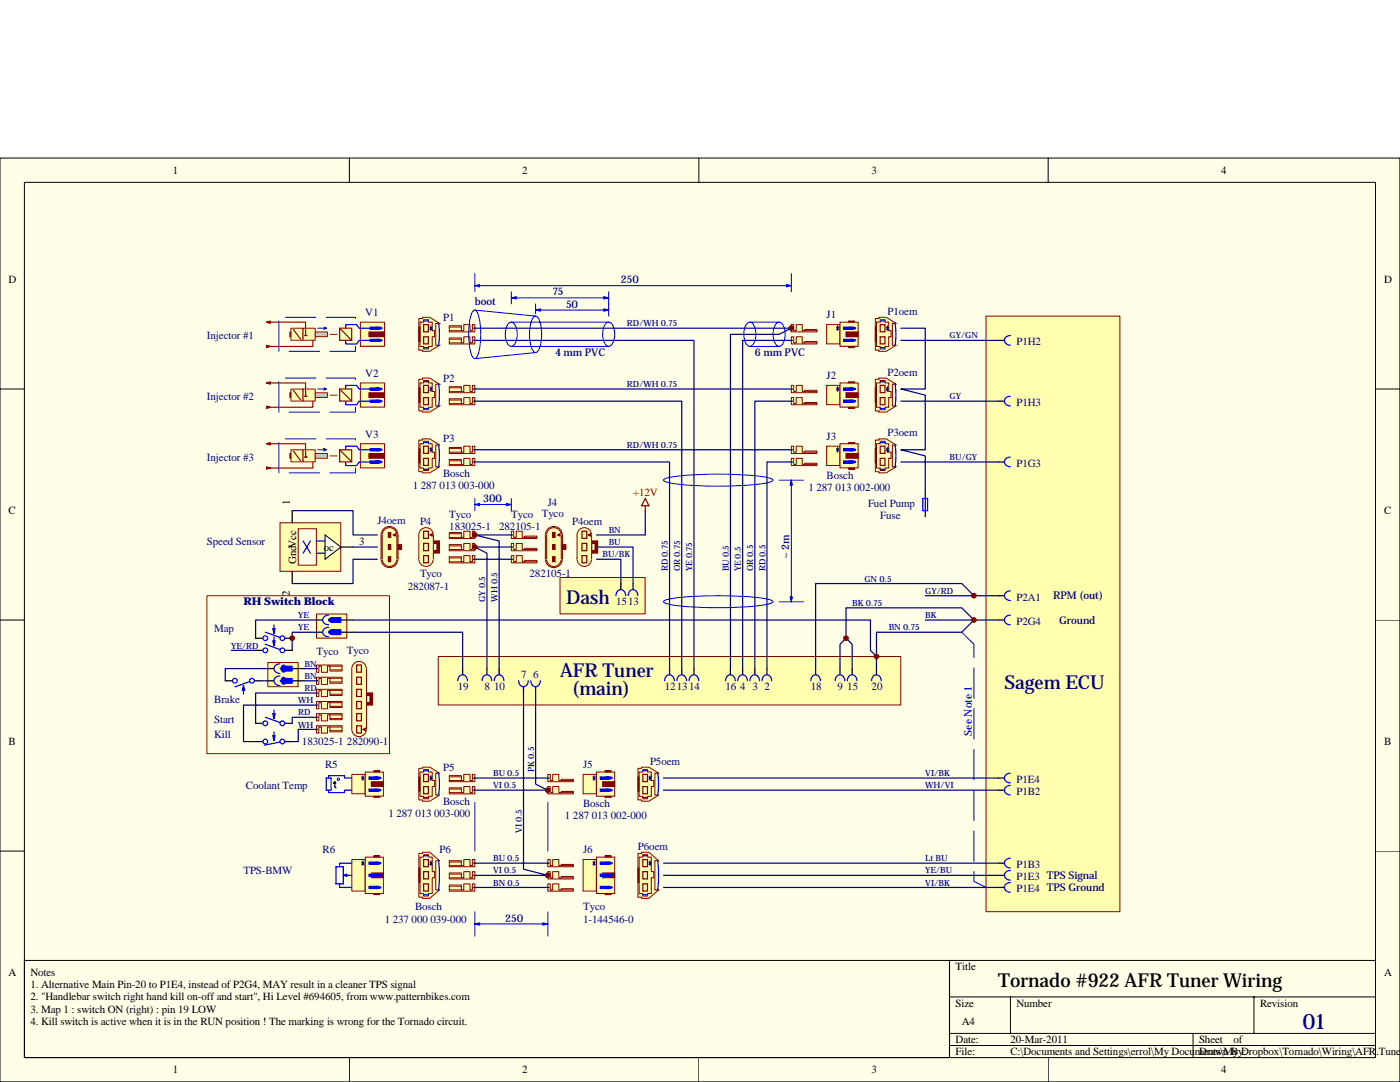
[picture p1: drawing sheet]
<svg xmlns="http://www.w3.org/2000/svg" width="279mm" height="216mm" viewBox="0 0 279 216" stroke-linecap="round" stroke-linejoin="round" font-family="sans-serif">
<defs><g id="words">
<text font-size="4.3" fill="#000080" x="260" y="205.3">01</text>
<g font-size="3.8" fill="#000080">
<text x="113" y="120.4">Dash</text>
<text x="111.8" y="135">AFR Tuner</text>
<text x="200.4" y="137.4">Sagem ECU</text>
<text x="114.2" y="138.6">(main)</text>
</g>
<text font-size="3.8" x="199.2" y="196.8">Tornado #922 AFR Tuner Wiring</text>
<g font-size="2.2">
<text x="34.5" y="34.7">1</text>
<text x="104.2" y="34.7">2</text>
<text x="173.9" y="34.7">3</text>
<text x="243.7" y="34.7">4</text>
<text x="1.7" y="56.5">D</text>
<text x="276.2" y="56.5">D</text>
<text x="57.9" y="100.7" transform="rotate(-90 57.9 100.7)">1</text>
<text x="1.7" y="102.6">C</text>
<text x="276.2" y="102.6">C</text>
<text x="59.1" y="112.6" transform="rotate(-90 59.1 112.6)">GndVcc</text>
<text x="64.6" y="109.9">oc</text>
<text x="71.7" y="108.7">3</text>
<text x="57.9" y="118.9" transform="rotate(-90 57.9 118.9)">2</text>
<text x="1.7" y="148.7">B</text>
<text x="276.2" y="148.7">B</text>
<text x="1.7" y="194.8">A</text>
<text x="6.1" y="197.2">1. Alternative Main Pin-20 to P1E4, instead of P2G4, MAY result in a cleaner TPS signal</text>
<text x="6.1" y="194.8">Notes</text>
<text x="190.7" y="193.6">Title</text>
<text x="276.2" y="194.8">A</text>
<text x="6.1" y="199.6">2. &quot;Handlebar switch right hand kill on-off and start&quot;, Hi Level #694605, from www.patternbikes.com</text>
<text x="6.1" y="202.1">3. Map 1 : switch ON (right) : pin 19 LOW</text>
<text x="190.7" y="200.9">Size</text>
<text x="202.9" y="200.9">Number</text>
<text x="251.5" y="200.9">Revision</text>
<text x="6.1" y="204.5">4. Kill switch is active when it is in the RUN position ! The marking is wrong for the Tornado circuit.</text>
<text x="190.7" y="208.1">Date:</text>
<text x="191.9" y="204.5">A4</text>
<text x="201.7" y="208.1">20-Mar-2011</text>
<text x="239.3" y="208.1">Sheet</text>
<text x="246.2" y="208.1">of</text>
<text x="34.5" y="214.2">1</text>
<text x="104.2" y="214.2">2</text>
<text x="173.9" y="214.2">3</text>
<text x="190.7" y="210.5">File:</text>
<text x="201.7" y="210.5">C:\Documents and Settings\errol\My Documents\My Dropbox\Tornado\Wiring\AFR.Tune</text>
<text x="239.3" y="210.5">Drawn By:</text>
<text x="243.7" y="214.2">4</text>
</g>
<g font-size="2.2" fill="#000080">
<text x="72.9" y="63.1">V1</text>
<text x="88.4" y="64">P1</text>
<text x="165" y="63.5">J1</text>
<text x="177.1" y="62.8">P1oem</text>
<text x="41.3" y="67.7">Injector #1</text>
<text x="202.9" y="68.9">P1H2</text>
<text x="72.9" y="75.2">V2</text>
<text x="88.4" y="76.2">P2</text>
<text x="165" y="75.7">J2</text>
<text x="177.1" y="75">P2oem</text>
<text x="41.3" y="79.8">Injector #2</text>
<text x="202.9" y="81">P1H3</text>
<text x="72.9" y="87.3">V3</text>
<text x="88.4" y="88.3">P3</text>
<text x="165" y="87.8">J3</text>
<text x="177.1" y="87.1">P3oem</text>
<text x="41.3" y="91.9">Injector #3</text>
<text x="88.4" y="95.1">Bosch</text>
<text x="165" y="95.6">Bosch</text>
<text x="202.9" y="93.1">P1G3</text>
<text x="82.4" y="97.5">1 287 013 003-000</text>
<text x="109.3" y="100.9">J4</text>
<text x="161.3" y="98">1 287 013 002-000</text>
<text x="173.2" y="101.1">Fuel Pump</text>
<text x="75.3" y="104.5">J4oem</text>
<text x="83.8" y="104.8">P4</text>
<text x="89.7" y="103.3">Tyco</text>
<text x="89.7" y="105.7">183025-1</text>
<text x="99.6" y="105.7">282105-1</text>
<text x="102" y="103.3">Tyco</text>
<text x="108.1" y="103.1">Tyco</text>
<text x="114.2" y="104.8">P4oem</text>
<text x="175.7" y="103.6">Fuse</text>
<text x="41.3" y="108.7">Speed Sensor</text>
<text x="81.4" y="117.6">282087-1</text>
<text x="83.8" y="115.2">Tyco</text>
<text x="105.7" y="115.2">282105-1</text>
<text x="202.9" y="119.8">P2A1</text>
<text x="122.9" y="120.8">1513</text>
<text x="202.9" y="124.7">P2G4</text>
<text x="42.8" y="126.1">Map</text>
<text x="63.2" y="130.7">Tyco</text>
<text x="69.2" y="130.5">Tyco</text>
<text x="91.4" y="137.8">19</text>
<text x="96.7" y="137.8">8</text>
<text x="98.6" y="137.8">10</text>
<text x="104" y="135.3">7</text>
<text x="106.4" y="135.3">6</text>
<text x="132.7" y="137.8">121314</text>
<text x="144.8" y="137.8">16</text>
<text x="147.7" y="137.8">4</text>
<text x="150.2" y="137.8">3</text>
<text x="152.6" y="137.8">2</text>
<text x="161.8" y="137.8">18</text>
<text x="167.2" y="137.8">9</text>
<text x="169.1" y="137.8">15</text>
<text x="173.9" y="137.8">20</text>
<text x="42.8" y="140.2">Brake</text>
<text x="42.8" y="147.2">Kill</text>
<text x="42.8" y="144.3">Start</text>
<text x="60.3" y="148.7">183025-1</text>
<text x="69.2" y="148.7">282090-1</text>
<text x="64.9" y="153.3">R5</text>
<text x="88.4" y="153.8">P5</text>
<text x="116.4" y="153.3">J5</text>
<text x="129.7" y="152.6">P5oem</text>
<text x="49.1" y="157.4">Coolant Temp</text>
<text x="88.4" y="160.6">Bosch</text>
<text x="116.4" y="161.1">Bosch</text>
<text x="202.9" y="158.6">P1B2</text>
<text x="202.9" y="156.2">P1E4</text>
<text x="77.5" y="163">1 287 013 003-000</text>
<text x="112.7" y="163.5">1 287 013 002-000</text>
<text x="64.4" y="170.3">R6</text>
<text x="87.7" y="170.3">P6</text>
<text x="116.4" y="170.3">J6</text>
<text x="127.3" y="169.5">P6oem</text>
<text x="202.9" y="173.2">P1B3</text>
<text x="48.6" y="174.4">TPS-BMW</text>
<text x="202.9" y="175.6">P1E3 TPS Signal</text>
<text x="202.9" y="178">P1E4 TPS Ground</text>
<text x="76.8" y="184.1">1 237 000 039-000</text>
<text x="82.8" y="181.7">Bosch</text>
<text x="116.4" y="181.7">Tyco</text>
<text x="116.4" y="184.1">1-144546-0</text>
</g>
<text font-size="2.2" fill="#800000" x="126.3" y="99">+12V</text>
<g font-size="2.1" fill="#000080">
<text x="110.3" y="58.9">75</text>
<text x="123.9" y="56.5">250</text>
<text x="94.8" y="60.9">boot</text>
<text x="113" y="61.4">50</text>
<text x="110.8" y="71.1">4 mm PVC</text>
<text x="150.6" y="71.1">6 mm PVC</text>
<text x="96.5" y="100.2">300</text>
<text x="157.5" y="111.6" transform="rotate(-90 157.5 111.6)">~ 2m</text>
<text x="210.2" y="119.6">RPM (out)</text>
<text x="48.6" y="120.8">RH Switch Block</text>
<text x="211.4" y="124.5">Ground</text>
<text x="100.8" y="183.9">250</text>
</g>
<text font-size="2.1" fill="#00f" x="194" y="146.8" transform="rotate(-90 194 146.8)">See Note 1</text>
<g font-size="1.7" fill="#000080">
<text x="125.1" y="65.1">RD/WH 0.75</text>
<text x="189.5" y="67.5">GY/GN</text>
<text x="125.1" y="77.3">RD/WH 0.75</text>
<text x="189.5" y="79.7">GY</text>
<text x="125.1" y="89.4">RD/WH 0.75</text>
<text x="189.5" y="91.8">BU/GY</text>
<text x="121.5" y="106.4">BN</text>
<text x="120.3" y="111.2">BU/BK</text>
<text x="121.5" y="108.8">BU</text>
<text x="133.3" y="114" transform="rotate(-90 133.3 114)">RD 0.75</text>
<text x="135.7" y="114" transform="rotate(-90 135.7 114)">OR 0.75</text>
<text x="138.2" y="114" transform="rotate(-90 138.2 114)">YE 0.75</text>
<text x="145.4" y="114" transform="rotate(-90 145.4 114)">BU 0.5</text>
<text x="147.9" y="114" transform="rotate(-90 147.9 114)">YE 0.5</text>
<text x="150.3" y="114" transform="rotate(-90 150.3 114)">OR 0.5</text>
<text x="152.7" y="114" transform="rotate(-90 152.7 114)">RD 0.5</text>
<text x="172.5" y="116.1">GN 0.5</text>
<text x="184.7" y="118.5">GY/RD</text>
<text x="59.5" y="123.3">YE</text>
<text x="59.5" y="125.8">YE</text>
<text x="96.9" y="120.1" transform="rotate(-90 96.9 120.1)">GY 0.5</text>
<text x="99.3" y="120.1" transform="rotate(-90 99.3 120.1)">WH 0.5</text>
<text x="170.1" y="120.9">BK 0.75</text>
<text x="177.4" y="125.8">BN 0.75</text>
<text x="184.7" y="123.3">BK</text>
<text x="46.2" y="129.4">YE/RD</text>
<text x="60.7" y="137.9">RD</text>
<text x="60.7" y="133.1">BN</text>
<text x="60.7" y="135.5">BN</text>
<text x="59.5" y="142.7">RD</text>
<text x="59.5" y="140.3">WH</text>
<text x="59.5" y="145.2">WH</text>
<text x="98.4" y="154.9">BU 0.5</text>
<text x="106.6" y="154.1" transform="rotate(-90 106.6 154.1)">PK 0.5</text>
<text x="184.7" y="154.9">VI/BK</text>
<text x="98.4" y="157.3">VI 0.5</text>
<text x="184.7" y="157.3">WH/VI</text>
<text x="104.1" y="166.2" transform="rotate(-90 104.1 166.2)">VI 0.5</text>
<text x="98.4" y="171.9">BU 0.5</text>
<text x="184.7" y="171.9">Lt BU</text>
<text x="98.4" y="176.7">BN 0.5</text>
<text x="98.4" y="174.3">VI 0.5</text>
<text x="184.7" y="176.7">VI/BK</text>
<text x="184.7" y="174.3">YE/BU</text>
</g>
</g></defs>
<path d="M0 31.5h279.4v184.4h-279.4z" fill="#ffffe8"/>
<g fill="none" stroke="#000" stroke-width=".2">
<path d="M0 31.5h279.4v184.4h-279.4zM4.9 36.4h269.6v174.6h-269.6zM69.7 31.5v4.9M139.5 31.5v4.9M209.2 31.5v4.9M0 77.6h4.9M274.5 77.6h4.9M0 123.7h4.9M274.5 123.7h4.9M0 169.8h4.9M274.5 169.8h4.9M189.5 198.9h85"/>
<path d="M201.7 198.9v7.3M250.3 198.9v7.3M274.5 191.6h-85v19.5M69.7 211.1v4.8M139.5 211.1v4.8M189.5 206.2h85M189.5 208.6h85M209.2 211.1v4.8M238.1 206.2v4.9"/>
</g>
<path d="M53.5 132.2h6v4.8h-6z" fill="#ffffb0"/>
<path d="M53.4 132.2h6.1v4.8h-6.1z" fill="none" stroke="#800000" stroke-width=".2"/>
<path d="M196.8 63.1h26.7v118.8h-26.7z" fill="#ffffb0"/>
<path d="M196.8 63.1h26.7v118.8h-26.7z" fill="none" stroke="#800000" stroke-width=".2"/>
<path d="M87.5 131h92.3v9.7h-92.3z" fill="#ffffb0"/>
<path d="M87.5 131h92.3v9.7h-92.3z" fill="none" stroke="#800000" stroke-width=".2"/>
<path d="M71.9 64.3h4.9v4.8h-4.9z" fill="#ffffb0"/>
<path d="M71.9 64.3h4.9v4.8h-4.9z" fill="none" stroke="#800000" stroke-width=".2"/>
<path d="M67.8 65.5h2.4v2.4h-2.4z" fill-rule="evenodd" fill="#ffffb0" stroke="#bf0000" stroke-width=".24"/>
<path d="M67.8 65.5l2.4 2.4" fill="none" stroke="#bf0000" stroke-width=".24"/>
<path d="M67.3 66.7h-1.5" fill="none" stroke="#bf0000" stroke-width=".2" stroke-dasharray="6.1 2"/>
<path d="M58.1 65.5h2.4v2.4h-2.4z" fill="#ffffb0"/>
<path d="M58.1 65.5h2.4v2.4h-2.4z" fill="none" stroke="#bf0000" stroke-width=".2"/>
<path d="M60.5 65.5h2.4v2.4h-2.4z" fill="#ffffb0"/>
<path d="M60.5 65.5h2.4v2.4h-2.4z" fill="none" stroke="#bf0000" stroke-width=".2"/>
<path d="M62.9 66.3h2.4v.9h-2.4z" fill="#c0c0c0"/>
<path d="M62.9 66.2h2.4v1h-2.4z" fill="none" stroke="#bf0000" stroke-width=".2"/>
<path d="M57.8 66.3h.2v.9h-.2z" fill="#c0c0c0"/>
<path d="M57.8 66.2h.2v1h-.2z" fill="none" stroke="#bf0000" stroke-width=".2"/>
<path d="M53.2 64.3l.7 .2v-.4l-.7 .2h7.8v1.2M58.5 65.7l1.5 2M61 65.7v1.3h.2h-.5M62.4 67.9v1.2h-9.2v-.2l.7 .2-.7 .3v-.3" fill="none" stroke="#bf0000" stroke-width=".24"/>
<path d="M71 69.1v1h-15.4v-6.8h15.4v1" fill="none" stroke="#00f" stroke-width=".2" stroke-dasharray="6.1 2"/>
<path d="M63.4 65.5h1.7l-.5-.2 .5 .2-.5 .2" fill="none" stroke="#0000bf" stroke-width=".2"/>
<path d="M73.6 66.3h3.2v.9h-3.2z" fill="#800000"/>
<path d="M73.6 66.2h3.2v1h-3.2z" fill="none" stroke="#800000" stroke-width=".2"/>
<path d="M74.9 67.8l1-.1 .4 .2-.8 .2-.6-.1z" fill-rule="evenodd" fill="#00f" stroke="#00f" stroke-width=".2"/>
<path d="M73.9 67.7h1.6v.4h-1.6z" fill="#00f"/>
<path d="M73.9 67.7h1.6v.4h-1.6z" fill="none" stroke="#00f" stroke-width=".2"/>
<path d="M74.9 65.4l1-.1 .4 .2-.4 .2h-.7l-.4-.2z" fill-rule="evenodd" fill="#00f" stroke="#00f" stroke-width=".2"/>
<path d="M73.9 65.3h1.6v.4h-1.6z" fill="#00f"/>
<path d="M73.9 65.3h1.6v.4h-1.6z" fill="none" stroke="#00f" stroke-width=".2"/>
<path d="M69 65.5v-.7h2.2l.5 .7h3.6M69 67.9v.7h2.2l.5-.7h3.6" fill="none" stroke="#00f" stroke-width=".24"/>
<path d="M71.9 76.4h4.9v4.8h-4.9z" fill="#ffffb0"/>
<path d="M71.9 76.4h4.9v4.8h-4.9z" fill="none" stroke="#800000" stroke-width=".2"/>
<path d="M67.8 77.6h2.4v2.4h-2.4z" fill-rule="evenodd" fill="#ffffb0" stroke="#bf0000" stroke-width=".24"/>
<path d="M67.8 77.6l2.4 2.5" fill="none" stroke="#bf0000" stroke-width=".24"/>
<path d="M67.3 78.8h-1.5" fill="none" stroke="#bf0000" stroke-width=".2" stroke-dasharray="6.1 2"/>
<path d="M58.1 77.6h2.4v2.4h-2.4z" fill="#ffffb0"/>
<path d="M58.1 77.6h2.4v2.4h-2.4z" fill="none" stroke="#bf0000" stroke-width=".2"/>
<path d="M60.5 77.6h2.4v2.4h-2.4z" fill="#ffffb0"/>
<path d="M60.5 77.6h2.4v2.4h-2.4z" fill="none" stroke="#bf0000" stroke-width=".2"/>
<path d="M62.9 78.4h2.4v.9h-2.4z" fill="#c0c0c0"/>
<path d="M62.9 78.4h2.4v.9h-2.4z" fill="none" stroke="#bf0000" stroke-width=".2"/>
<path d="M57.8 78.4h.2v.9h-.2z" fill="#c0c0c0"/>
<path d="M57.8 78.4h.2v.9h-.2z" fill="none" stroke="#bf0000" stroke-width=".2"/>
<path d="M53.2 76.4l.7 .3v-.5l-.7 .2h7.8v1.2M58.5 77.9l1.5 1.9M61 77.9v1.2h.2h-.5M62.4 80.1v1.2h-9.2v-.3l.7 .3-.7 .2v-.2" fill="none" stroke="#bf0000" stroke-width=".24"/>
<path d="M71 81.3v.9h-15.4v-6.8h15.4v1" fill="none" stroke="#00f" stroke-width=".2" stroke-dasharray="6.1 2"/>
<path d="M63.4 77.6h1.7l-.5-.2 .5 .2-.5 .3" fill="none" stroke="#0000bf" stroke-width=".2"/>
<path d="M73.6 78.4h3.2v.9h-3.2z" fill="#800000"/>
<path d="M73.6 78.4h3.2v.9h-3.2z" fill="none" stroke="#800000" stroke-width=".2"/>
<path d="M74.9 79.9l1-.1 .4 .3-.4 .2h-.7l-.4-.2z" fill-rule="evenodd" fill="#00f" stroke="#00f" stroke-width=".2"/>
<path d="M73.9 79.8h1.6v.5h-1.6z" fill="#00f"/>
<path d="M73.9 79.8h1.6v.5h-1.6z" fill="none" stroke="#00f" stroke-width=".2"/>
<path d="M74.9 77.5l1-.1 .4 .2-.4 .2h-.7l-.4-.2z" fill-rule="evenodd" fill="#00f" stroke="#00f" stroke-width=".2"/>
<path d="M73.9 77.4h1.6v.5h-1.6z" fill="#00f"/>
<path d="M73.9 77.4h1.6v.5h-1.6z" fill="none" stroke="#00f" stroke-width=".2"/>
<path d="M69 77.6v-.7h2.2l.5 .7h3.6M69 80.1v.7h2.2l.5-.7h3.6" fill="none" stroke="#00f" stroke-width=".24"/>
<path d="M71.9 88.6h4.9v4.8h-4.9z" fill="#ffffb0"/>
<path d="M71.9 88.5h4.9v4.9h-4.9z" fill="none" stroke="#800000" stroke-width=".2"/>
<path d="M67.8 89.7h2.4v2.5h-2.4z" fill-rule="evenodd" fill="#ffffb0" stroke="#bf0000" stroke-width=".24"/>
<path d="M67.8 89.7l2.4 2.5" fill="none" stroke="#bf0000" stroke-width=".24"/>
<path d="M67.3 91h-1.5" fill="none" stroke="#bf0000" stroke-width=".2" stroke-dasharray="6.1 2"/>
<path d="M58.1 89.8h2.4v2.4h-2.4z" fill="#ffffb0"/>
<path d="M58.1 89.7h2.4v2.5h-2.4z" fill="none" stroke="#bf0000" stroke-width=".2"/>
<path d="M60.5 89.8h2.4v2.4h-2.4z" fill="#ffffb0"/>
<path d="M60.5 89.7h2.4v2.5h-2.4z" fill="none" stroke="#bf0000" stroke-width=".2"/>
<path d="M62.9 90.5h2.4v.9h-2.4z" fill="#c0c0c0"/>
<path d="M62.9 90.5h2.4v.9h-2.4z" fill="none" stroke="#bf0000" stroke-width=".2"/>
<path d="M57.8 90.5h.2v.9h-.2z" fill="#c0c0c0"/>
<path d="M57.8 90.5h.2v.9h-.2z" fill="none" stroke="#bf0000" stroke-width=".2"/>
<path d="M53.2 88.5l.7 .3v-.5l-.7 .2h7.8v1.2M58.5 90l1.5 1.9M61 90v1.2h.2h-.5M62.4 92.2v1.2h-9.2v-.2l.7 .2-.7 .2v-.2" fill="none" stroke="#bf0000" stroke-width=".24"/>
<path d="M71 93.4v1h-15.4v-6.8h15.4v.9" fill="none" stroke="#00f" stroke-width=".2" stroke-dasharray="6.1 2"/>
<path d="M63.4 89.7h1.7l-.5-.2 .5 .2-.5 .3" fill="none" stroke="#0000bf" stroke-width=".2"/>
<path d="M73.6 90.5h3.2v.9h-3.2z" fill="#800000"/>
<path d="M73.6 90.5h3.2v.9h-3.2z" fill="none" stroke="#800000" stroke-width=".2"/>
<path d="M74.9 92.1l1-.1 .4 .2-.4 .2h-.7l-.4-.2z" fill-rule="evenodd" fill="#00f" stroke="#00f" stroke-width=".2"/>
<path d="M73.9 92h1.6v.4h-1.6z" fill="#00f"/>
<path d="M73.9 91.9h1.6v.5h-1.6z" fill="none" stroke="#00f" stroke-width=".2"/>
<path d="M74.9 89.6l1-.1 .4 .2-.4 .2h-.7l-.4-.2z" fill-rule="evenodd" fill="#00f" stroke="#00f" stroke-width=".2"/>
<path d="M73.9 89.5h1.6v.5h-1.6z" fill="#00f"/>
<path d="M73.9 89.5h1.6v.5h-1.6z" fill="none" stroke="#00f" stroke-width=".2"/>
<path d="M69 89.7v-.7h2.2l.5 .7h3.6M69 92.2v.7h2.2l.5-.7h3.6" fill="none" stroke="#00f" stroke-width=".24"/>
<g fill="#ffffb0" stroke="#800000" stroke-width=".2">
<path d="M83.6 87.8h.7v-.2h1.5l1.9 1.2h-.7v4.4h.7l-1.9 1.2h-1.5v-.3h-.7z" fill-rule="evenodd"/>
<path d="M83.8 88.5h.7v-.4h1v.4h.8v1.7h.4v1.3h-.4v1.9h-.8v.5h-1v-.5h-.7z" fill-rule="evenodd"/>
</g>
<path d="M83.6 89.5h.2v2.9h-.2zM83.7 89.5v2.9" fill="none" stroke="#800000" stroke-width=".2"/>
<path d="M84.5 93.6h1M84.5 88.3h1M87.5 88.8a10.2 10.2 0 0 1 0 4.3" fill="none" stroke="#00f" stroke-width=".24"/>
<path d="M85.8 89.5l.5 .5M86 89.3v.9M86.3 89.5l-.5 .5" fill="none" stroke="#000080" stroke-width=".2"/>
<g fill="#ffffb0" stroke="#800000" stroke-width=".24">
<path d="M84.5 89h1v1.5h-1z" fill-rule="evenodd"/>
<path d="M84.5 91.5h1v1.4h-1z" fill-rule="evenodd"/>
</g>
<g fill="#ffffb0" stroke="#800000" stroke-width=".2">
<path d="M83.6 63.6h.7v-.3h1.5l1.9 1.2h-.7v4.4h.7l-1.9 1.2h-1.5v-.2h-.7z" fill-rule="evenodd"/>
<path d="M83.8 64.3h.7v-.5h1v.5h.8v1.7h.4v1.2h-.4v1.9h-.8v.5h-1v-.5h-.7z" fill-rule="evenodd"/>
</g>
<path d="M83.6 65.3h.2v2.8h-.2zM83.7 65.3v2.8" fill="none" stroke="#800000" stroke-width=".2"/>
<path d="M84.5 69.4h1M84.5 64.1h1M87.5 64.5a10.2 10.2 0 0 1 0 4.4" fill="none" stroke="#00f" stroke-width=".24"/>
<path d="M85.8 65.3l.5 .4M86 65v1M86.3 65.3l-.5 .4" fill="none" stroke="#000080" stroke-width=".2"/>
<g fill="#ffffb0" stroke="#800000" stroke-width=".24">
<path d="M84.5 64.8h1v1.4h-1z" fill-rule="evenodd"/>
<path d="M84.5 67.2h1v1.4h-1z" fill-rule="evenodd"/>
</g>
<g fill="#ffffb0" stroke="#800000" stroke-width=".2">
<path d="M83.6 75.7h.7v-.3h1.5l1.9 1.3h-.7v4.3h.7l-1.9 1.2h-1.5v-.2h-.7z" fill-rule="evenodd"/>
<path d="M83.8 76.4h.7v-.5h1v.5h.8v1.7h.4v1.2h-.4v2h-.8v.4h-1v-.4h-.7z" fill-rule="evenodd"/>
</g>
<path d="M83.6 77.4h.2v2.9h-.2zM83.7 77.4v2.9" fill="none" stroke="#800000" stroke-width=".2"/>
<path d="M84.5 76.2h1M87.5 76.7a10.2 10.2 0 0 1 0 4.3M84.5 81.5h1" fill="none" stroke="#00f" stroke-width=".24"/>
<path d="M85.8 77.4l.5 .5M86 77.2v.9M86.3 77.4l-.5 .5" fill="none" stroke="#000080" stroke-width=".2"/>
<g fill="#ffffb0" stroke="#800000" stroke-width=".24">
<path d="M84.5 76.9h1v1.4h-1z" fill-rule="evenodd"/>
<path d="M84.5 79.3h1v1.5h-1z" fill-rule="evenodd"/>
</g>
<g fill="#ffffb0" stroke="#800000" stroke-width=".2">
<path d="M174.7 87.8h.7v-.2h1.5l1.9 1.2h-.7v4.4h.7l-1.9 1.2h-1.5v-.3h-.7z" fill-rule="evenodd"/>
<path d="M174.9 88.5h.8v-.4h.9v.4h.8v1.7h.4v1.3h-.4v1.9h-.8v.5h-.9v-.5h-.8z" fill-rule="evenodd"/>
</g>
<path d="M174.7 89.5h.2v2.9h-.2zM174.8 89.5v2.9" fill="none" stroke="#800000" stroke-width=".2"/>
<path d="M175.7 93.6h.9M175.7 88.3h.9M178.6 88.8a10.2 10.2 0 0 1 0 4.3" fill="none" stroke="#00f" stroke-width=".24"/>
<path d="M176.9 89.5l.5 .5M177.1 89.3v.9M177.4 89.5l-.5 .5" fill="none" stroke="#000080" stroke-width=".2"/>
<g fill="#ffffb0" stroke="#800000" stroke-width=".24">
<path d="M175.7 89h.9v1.5h-.9z" fill-rule="evenodd"/>
<path d="M175.7 91.5h.9v1.4h-.9z" fill-rule="evenodd"/>
</g>
<g fill="#ffffb0" stroke="#800000" stroke-width=".2">
<path d="M174.7 63.6h.7v-.3h1.5l1.9 1.2h-.7v4.4h.7l-1.9 1.2h-1.5v-.2h-.7z" fill-rule="evenodd"/>
<path d="M174.9 64.3h.8v-.5h.9v.5h.8v1.7h.4v1.2h-.4v1.9h-.8v.5h-.9v-.5h-.8z" fill-rule="evenodd"/>
</g>
<path d="M174.7 65.3h.2v2.8h-.2zM174.8 65.3v2.8" fill="none" stroke="#800000" stroke-width=".2"/>
<path d="M175.7 69.4h.9M175.7 64.1h.9M178.6 64.5a10.2 10.2 0 0 1 0 4.4" fill="none" stroke="#00f" stroke-width=".24"/>
<path d="M176.9 65.3l.5 .4M177.1 65v1M177.4 65.3l-.5 .4" fill="none" stroke="#000080" stroke-width=".2"/>
<g fill="#ffffb0" stroke="#800000" stroke-width=".24">
<path d="M175.7 64.8h.9v1.4h-.9z" fill-rule="evenodd"/>
<path d="M175.7 67.2h.9v1.4h-.9z" fill-rule="evenodd"/>
</g>
<g fill="#ffffb0" stroke="#800000" stroke-width=".2">
<path d="M174.7 75.7h.7v-.3h1.5l1.9 1.3h-.7v4.3h.7l-1.9 1.2h-1.5v-.2h-.7z" fill-rule="evenodd"/>
<path d="M174.9 76.4h.8v-.5h.9v.5h.8v1.7h.4v1.2h-.4v2h-.8v.4h-.9v-.4h-.8z" fill-rule="evenodd"/>
</g>
<path d="M174.7 77.4h.2v2.9h-.2zM174.8 77.4v2.9" fill="none" stroke="#800000" stroke-width=".2"/>
<path d="M175.7 76.2h.9M178.6 76.7a10.2 10.2 0 0 1 0 4.3M175.7 81.5h.9" fill="none" stroke="#00f" stroke-width=".24"/>
<path d="M176.9 77.4l.5 .5M177.1 77.2v.9M177.4 77.4l-.5 .5" fill="none" stroke="#000080" stroke-width=".2"/>
<g fill="#ffffb0" stroke="#800000" stroke-width=".24">
<path d="M175.7 76.9h.9v1.4h-.9z" fill-rule="evenodd"/>
<path d="M175.7 79.3h.9v1.5h-.9z" fill-rule="evenodd"/>
</g>
<path d="M165 64.8h2.6v3.8h-2.6z" fill="#ffffb0"/>
<path d="M165 64.8h2.6v3.8h-2.6z" fill="none" stroke="#800000" stroke-width=".2"/>
<path d="M166.9 65.3l.5 .4M167.2 65v1M167.4 65.3l-.5 .4" fill="none" stroke="#000080" stroke-width=".2"/>
<path d="M167.7 64.3h3.6v4.8h-3.6z" fill="#ffffb0"/>
<path d="M167.6 64.3h3.7v4.8h-3.7z" fill="none" stroke="#800000" stroke-width=".2"/>
<path d="M168.9 66.3h2.4v.9h-2.4z" fill="#800000"/>
<path d="M168.8 66.2h2.5v1h-2.5z" fill="none" stroke="#800000" stroke-width=".2"/>
<path d="M169.4 67.8l1-.1 .4 .2-.7 .2-.7-.1z" fill-rule="evenodd" fill="#00f" stroke="#00f" stroke-width=".2"/>
<path d="M168.4 67.7h1.7v.4h-1.7z" fill="#00f"/>
<path d="M168.4 67.7h1.7v.4h-1.7z" fill="none" stroke="#00f" stroke-width=".2"/>
<path d="M169.4 65.4l1-.1 .4 .2-.4 .2h-.7l-.4-.2z" fill-rule="evenodd" fill="#00f" stroke="#00f" stroke-width=".2"/>
<path d="M168.4 65.3h1.7v.4h-1.7z" fill="#00f"/>
<path d="M168.4 65.3h1.7v.4h-1.7z" fill="none" stroke="#00f" stroke-width=".2"/>
<path d="M169.4 69.2h1.1v.2h-1.1z" fill="#800000"/>
<path d="M169.3 69.1h1.2v.3h-1.2z" fill="none" stroke="#800000" stroke-width=".2"/>
<path d="M169.4 64.1h1.1v.2h-1.1z" fill="#800000"/>
<path d="M169.3 64.1h1.2v.2h-1.2z" fill="none" stroke="#800000" stroke-width=".2"/>
<path d="M165 76.9h2.6v3.9h-2.6z" fill="#ffffb0"/>
<path d="M165 76.9h2.6v3.9h-2.6z" fill="none" stroke="#800000" stroke-width=".2"/>
<path d="M166.9 77.4l.5 .5M167.2 77.2v.9M167.4 77.4l-.5 .5" fill="none" stroke="#000080" stroke-width=".2"/>
<path d="M167.7 76.4h3.6v4.8h-3.6z" fill="#ffffb0"/>
<path d="M167.6 76.4h3.7v4.8h-3.7z" fill="none" stroke="#800000" stroke-width=".2"/>
<path d="M168.9 78.4h2.4v.9h-2.4z" fill="#800000"/>
<path d="M168.8 78.4h2.5v.9h-2.5z" fill="none" stroke="#800000" stroke-width=".2"/>
<path d="M169.4 79.9l1-.1 .4 .3-.4 .2h-.7l-.4-.2z" fill-rule="evenodd" fill="#00f" stroke="#00f" stroke-width=".2"/>
<path d="M168.4 79.8h1.7v.5h-1.7z" fill="#00f"/>
<path d="M168.4 79.8h1.7v.5h-1.7z" fill="none" stroke="#00f" stroke-width=".2"/>
<path d="M169.4 77.5l1-.1 .4 .2-.4 .2h-.7l-.4-.2z" fill-rule="evenodd" fill="#00f" stroke="#00f" stroke-width=".2"/>
<path d="M168.4 77.4h1.7v.5h-1.7z" fill="#00f"/>
<path d="M168.4 77.4h1.7v.5h-1.7z" fill="none" stroke="#00f" stroke-width=".2"/>
<path d="M169.4 81.3h1.1v.2h-1.1z" fill="#800000"/>
<path d="M169.3 81.3h1.2v.2h-1.2z" fill="none" stroke="#800000" stroke-width=".2"/>
<path d="M169.4 76.2h1.1v.2h-1.1z" fill="#800000"/>
<path d="M169.3 76.2h1.2v.2h-1.2z" fill="none" stroke="#800000" stroke-width=".2"/>
<path d="M165 89h2.6v3.9h-2.6z" fill="#ffffb0"/>
<path d="M165 89h2.6v3.9h-2.6z" fill="none" stroke="#800000" stroke-width=".2"/>
<path d="M166.9 89.5l.5 .5M167.2 89.3v.9M167.4 89.5l-.5 .5" fill="none" stroke="#000080" stroke-width=".2"/>
<path d="M167.7 88.6h3.6v4.8h-3.6z" fill="#ffffb0"/>
<path d="M167.6 88.5h3.7v4.9h-3.7z" fill="none" stroke="#800000" stroke-width=".2"/>
<path d="M168.9 90.5h2.4v.9h-2.4z" fill="#800000"/>
<path d="M168.8 90.5h2.5v.9h-2.5z" fill="none" stroke="#800000" stroke-width=".2"/>
<path d="M169.4 92.1l1-.1 .4 .2-.4 .2h-.7l-.4-.2z" fill-rule="evenodd" fill="#00f" stroke="#00f" stroke-width=".2"/>
<path d="M168.4 92h1.7v.4h-1.7z" fill="#00f"/>
<path d="M168.4 91.9h1.7v.5h-1.7z" fill="none" stroke="#00f" stroke-width=".2"/>
<path d="M169.4 89.6l1-.1 .4 .2-.4 .2h-.7l-.4-.2z" fill-rule="evenodd" fill="#00f" stroke="#00f" stroke-width=".2"/>
<path d="M168.4 89.5h1.7v.5h-1.7z" fill="#00f"/>
<path d="M168.4 89.5h1.7v.5h-1.7z" fill="none" stroke="#00f" stroke-width=".2"/>
<path d="M169.4 93.4h1.1v.2h-1.1z" fill="#800000"/>
<path d="M169.3 93.4h1.2v.2h-1.2z" fill="none" stroke="#800000" stroke-width=".2"/>
<path d="M169.4 88.3h1.1v.2h-1.1z" fill="#800000"/>
<path d="M169.3 88.3h1.2v.2h-1.2z" fill="none" stroke="#800000" stroke-width=".2"/>
<path d="M55.9 104.3h12.1v9.7h-12.1z" fill="#ffffb0"/>
<path d="M55.9 104.3h12.1v9.7h-12.1z" fill="none" stroke="#800000" stroke-width=".2"/>
<path d="M59.5 105.5h3.6v7.3h-3.6z" fill="#ffffe8"/>
<path d="M59.5 105.5h3.6v7.3h-3.6z" fill="none" stroke="#800000" stroke-width=".2"/>
<path d="M64.9 106.7l3.1 2.5-3.1 2.4z" fill="#ffffe8" stroke="#000" stroke-width=".2"/>
<path d="M63.2 107.9h1.7M63.2 110.4h1.7" fill="none" stroke="#00f" stroke-width=".24"/>
<path d="M58.3 101.9v2.4M58.3 114v2.4M68 109.2h2.5" fill="none" stroke="#000" stroke-width=".24"/>
<path d="M60.5 107.9l1.5 2.5M62 107.9l-1.5 2.5" fill="none" stroke="#0000bf" stroke-width=".24"/>
<g fill="#ffffb0" stroke="#800000" stroke-width=".2">
<circle cx="77.7" cy="111.6" r="1.69"/>
<circle cx="77.7" cy="106.7" r="1.69"/>
<circle cx="77.7" cy="106.7" r="1.45"/>
<circle cx="77.7" cy="111.6" r="1.45"/>
</g>
<path d="M76.1 106.8h3.3v4.8h-3.3z" fill="#ffffb0"/>
<path d="M76.1 106.7h3.3v4.9h-3.3z" fill="none" stroke="#ffffb0" stroke-width=".2"/>
<path d="M76.1 106.7v4.9M76.3 106.7v4.9M79.2 106.7v4.9M79.4 106.7v4.9" fill="none" stroke="#800000" stroke-width=".2"/>
<path d="M79.5 108.7h.7v.9h-.7z" fill="#800000"/>
<path d="M79.4 108.7h.8v.9h-.8z" fill="none" stroke="#800000" stroke-width=".2"/>
<g fill="#800000" stroke="#800000" stroke-width=".24">
<path d="M77.5 106.3h.5v.9h-.5z" fill-rule="evenodd"/>
<path d="M77.5 108.7h.5v.9h-.5z" fill-rule="evenodd"/>
<path d="M77.5 111.1h.5v1h-.5z" fill-rule="evenodd"/>
</g>
<path d="M78.5 106.7l.5-.2v.5z" fill="#800000" stroke="#800000" stroke-width=".2"/>
<path d="M58.3 101.9h12.2v4.8h4.8M70.5 109.2h4.8M75.3 111.6h-4.8v4.8h-12.2" fill="none" stroke="#000080" stroke-width=".24"/>
<g fill="#ffffb0" stroke="#800000" stroke-width=".2">
<circle cx="110.5" cy="111.6" r="1.69"/>
<circle cx="110.5" cy="106.7" r="1.69"/>
<circle cx="110.5" cy="106.7" r="1.45"/>
<circle cx="110.5" cy="111.6" r="1.45"/>
</g>
<path d="M108.9 106.8h3.3v4.8h-3.3z" fill="#ffffb0"/>
<path d="M108.8 106.7h3.4v4.9h-3.4z" fill="none" stroke="#ffffb0" stroke-width=".2"/>
<path d="M108.8 106.7v4.9M109.1 106.7v4.9M112 106.7v4.9M112.2 106.7v4.9" fill="none" stroke="#800000" stroke-width=".2"/>
<path d="M112.3 108.7h.6v.9h-.6z" fill="#800000"/>
<path d="M112.2 108.7h.7v.9h-.7z" fill="none" stroke="#800000" stroke-width=".2"/>
<g fill="#800000" stroke="#800000" stroke-width=".24">
<path d="M110.3 106.3h.5v.9h-.5z" fill-rule="evenodd"/>
<path d="M110.3 108.7h.5v.9h-.5z" fill-rule="evenodd"/>
<path d="M110.3 111.1h.5v1h-.5z" fill-rule="evenodd"/>
</g>
<path d="M111.3 106.7l.5-.2v.5z" fill="#800000" stroke="#800000" stroke-width=".2"/>
<path d="M86.3 108.2h1.1v1.9h-1.1z" fill="none" stroke="#800000" stroke-width=".73"/>
<g fill="#ffffb0" stroke="#800000" stroke-width=".2">
<circle cx="85" cy="106.7" r="1.44"/>
<circle cx="85" cy="111.6" r="1.45"/>
</g>
<path d="M83.6 106.8h2.9v4.8h-2.9z" fill="#ffffb0"/>
<path d="M83.6 106.7h2.9v4.9h-2.9z" fill="none" stroke="#ffffb0" stroke-width=".2"/>
<path d="M83.6 106.7v4.9M86.5 106.7v4.9" fill="none" stroke="#800000" stroke-width=".2"/>
<path d="M84.5 110.9h1v1.4h-1zM84.5 108.4h1v1.5h-1zM84.5 106h1v1.4h-1z" fill="none" stroke="#800000" stroke-width=".24"/>
<path d="M85.8 106.7l.5-.2v.5z" fill="#800000" stroke="#800000" stroke-width=".2"/>
<path d="M89.7 111.1h2.4v1h.5v-1.2h1.2v1.2h.5v-1.2h.5v1.4h-5.1z" fill-rule="evenodd" fill="#ffffb0" stroke="#800000" stroke-width=".2"/>
<path d="M89.7 111.3h2.4M89.7 112.1h2.4" fill="none" stroke="#bf0000" stroke-width=".2"/>
<path d="M94.5 111.6h.3" fill="none" stroke="#000" stroke-width=".24"/>
<path d="M102 110.9h.5v1.2h.5v-1.2h1.2v1.2h.5v-.3h2.4v.5h-5.1z" fill-rule="evenodd" fill="#ffffb0" stroke="#800000" stroke-width=".2"/>
<path d="M104.7 112.1h2.4" fill="none" stroke="#bf0000" stroke-width=".2"/>
<path d="M102 111.6h.3" fill="none" stroke="#000" stroke-width=".24"/>
<path d="M89.7 108.7h2.4v.9h.5v-1.2h1.2v1.2h.5v-1.2h.5v1.5h-5.1z" fill-rule="evenodd" fill="#ffffb0" stroke="#800000" stroke-width=".2"/>
<path d="M89.7 108.9h2.4M89.7 109.6h2.4" fill="none" stroke="#bf0000" stroke-width=".2"/>
<path d="M94.5 109.2h.3" fill="none" stroke="#000" stroke-width=".24"/>
<path d="M102 108.4h.5v1.2h.5v-1.2h1.2v1.2h.5v-.2h2.4v.5h-5.1z" fill-rule="evenodd" fill="#ffffb0" stroke="#800000" stroke-width=".2"/>
<path d="M104.7 109.6h2.4" fill="none" stroke="#bf0000" stroke-width=".2"/>
<path d="M102 109.2h.3" fill="none" stroke="#000" stroke-width=".24"/>
<path d="M89.7 106.3h2.4v.9h.5v-1.2h1.2v1.2h.5v-1.2h.5v1.5h-5.1z" fill-rule="evenodd" fill="#ffffb0" stroke="#800000" stroke-width=".2"/>
<path d="M89.7 106.5h2.4M89.7 107.2h2.4" fill="none" stroke="#bf0000" stroke-width=".2"/>
<path d="M94.5 106.7h.3" fill="none" stroke="#000" stroke-width=".24"/>
<path d="M102 106h.5v1.2h.5v-1.2h1.2v1.2h.5v-.2h2.4v.5h-5.1z" fill-rule="evenodd" fill="#ffffb0" stroke="#800000" stroke-width=".2"/>
<path d="M104.7 107.2h2.4" fill="none" stroke="#bf0000" stroke-width=".2"/>
<path d="M102 106.7h.3" fill="none" stroke="#000" stroke-width=".24"/>
<path d="M117.8 108.2h1.2v1.9h-1.2z" fill="none" stroke="#800000" stroke-width=".73"/>
<g fill="#ffffb0" stroke="#800000" stroke-width=".2">
<circle cx="116.6" cy="106.7" r="1.44"/>
<circle cx="116.6" cy="111.6" r="1.45"/>
</g>
<path d="M115.2 106.8h2.8v4.8h-2.8z" fill="#ffffb0"/>
<path d="M115.2 106.7h2.8v4.9h-2.8z" fill="none" stroke="#ffffb0" stroke-width=".2"/>
<path d="M115.2 106.7v4.9M118.1 106.7v4.9" fill="none" stroke="#800000" stroke-width=".2"/>
<path d="M116.1 110.9h1v1.4h-1zM116.1 108.4h1v1.5h-1zM116.1 106h1v1.4h-1z" fill="none" stroke="#800000" stroke-width=".24"/>
<path d="M117.3 106.7l.5-.2v.5z" fill="#800000" stroke="#800000" stroke-width=".2"/>
<path d="M94.8 111.6h7.2M102 106.7h-7.2l4.8 1.2v25.5M102 109.2h-7.2l2.4 1.2v23" fill="none" stroke="#000080" stroke-width=".24"/>
<path d="M89.7 65h2.4v1h.5v-1.2h1.2v1.2h.5v-1.2h.5v1.4h-5.1z" fill-rule="evenodd" fill="#ffffb0" stroke="#800000" stroke-width=".2"/>
<path d="M89.7 65.3h2.4M89.7 66h2.4" fill="none" stroke="#bf0000" stroke-width=".2"/>
<path d="M94.5 65.5h.3" fill="none" stroke="#000" stroke-width=".24"/>
<path d="M157.9 64.8h.5v1.2h.5v-1.2h1.2v1.2h.5v-.3h2.4v.5h-5.1z" fill-rule="evenodd" fill="#ffffb0" stroke="#800000" stroke-width=".2"/>
<path d="M160.6 66h2.4" fill="none" stroke="#bf0000" stroke-width=".2"/>
<path d="M157.9 65.5h.3" fill="none" stroke="#000" stroke-width=".24"/>
<path d="M89.7 67.4h2.4v1h.5v-1.2h1.2v1.2h.5v-1.2h.5v1.4h-5.1z" fill-rule="evenodd" fill="#ffffb0" stroke="#800000" stroke-width=".2"/>
<path d="M89.7 67.7h2.4M89.7 68.4h2.4" fill="none" stroke="#bf0000" stroke-width=".2"/>
<path d="M94.5 67.9h.3" fill="none" stroke="#000" stroke-width=".24"/>
<path d="M157.9 67.2h.5v1.2h.5v-1.2h1.2v1.2h.5v-.2h2.4v.4h-5.1z" fill-rule="evenodd" fill="#ffffb0" stroke="#800000" stroke-width=".2"/>
<path d="M160.6 68.4h2.4" fill="none" stroke="#bf0000" stroke-width=".2"/>
<path d="M157.9 67.9h.3" fill="none" stroke="#000" stroke-width=".24"/>
<path d="M89.7 77.2h2.4v.9h.5v-1.2h1.2v1.2h.5v-1.2h.5v1.5h-5.1z" fill-rule="evenodd" fill="#ffffb0" stroke="#800000" stroke-width=".2"/>
<path d="M89.7 77.4h2.4M89.7 78.1h2.4" fill="none" stroke="#bf0000" stroke-width=".2"/>
<path d="M94.5 77.6h.3" fill="none" stroke="#000" stroke-width=".24"/>
<path d="M157.9 76.9h.5v1.2h.5v-1.2h1.2v1.2h.5v-.2h2.4v.5h-5.1z" fill-rule="evenodd" fill="#ffffb0" stroke="#800000" stroke-width=".2"/>
<path d="M160.6 78.1h2.4" fill="none" stroke="#bf0000" stroke-width=".2"/>
<path d="M157.9 77.6h.3" fill="none" stroke="#000" stroke-width=".24"/>
<path d="M89.7 79.6h2.4v.9h.5v-1.2h1.2v1.2h.5v-1.2h.5v1.5h-5.1z" fill-rule="evenodd" fill="#ffffb0" stroke="#800000" stroke-width=".2"/>
<path d="M89.7 79.8h2.4M89.7 80.5h2.4" fill="none" stroke="#bf0000" stroke-width=".2"/>
<path d="M94.5 80.1h.3" fill="none" stroke="#000" stroke-width=".24"/>
<path d="M157.9 79.3h.5v1.2h.5v-1.2h1.2v1.2h.5v-.2h2.4v.5h-5.1z" fill-rule="evenodd" fill="#ffffb0" stroke="#800000" stroke-width=".2"/>
<path d="M160.6 80.5h2.4" fill="none" stroke="#bf0000" stroke-width=".2"/>
<path d="M157.9 80.1h.3" fill="none" stroke="#000" stroke-width=".24"/>
<path d="M89.7 89.3h2.4v.9h.5v-1.2h1.2v1.2h.5v-1.2h.5v1.5h-5.1z" fill-rule="evenodd" fill="#ffffb0" stroke="#800000" stroke-width=".2"/>
<path d="M89.7 89.5h2.4M89.7 90.2h2.4" fill="none" stroke="#bf0000" stroke-width=".2"/>
<path d="M94.5 89.7h.3" fill="none" stroke="#000" stroke-width=".24"/>
<path d="M157.9 89h.5v1.2h.5v-1.2h1.2v1.2h.5v-.2h2.4v.5h-5.1z" fill-rule="evenodd" fill="#ffffb0" stroke="#800000" stroke-width=".2"/>
<path d="M160.6 90.2h2.4" fill="none" stroke="#bf0000" stroke-width=".2"/>
<path d="M157.9 89.7h.3" fill="none" stroke="#000" stroke-width=".24"/>
<path d="M89.7 91.7h2.4v1h.5v-1.2h1.2v1.2h.5v-1.2h.5v1.4h-5.1z" fill-rule="evenodd" fill="#ffffb0" stroke="#800000" stroke-width=".2"/>
<path d="M89.7 91.9h2.4M89.7 92.7h2.4" fill="none" stroke="#bf0000" stroke-width=".2"/>
<path d="M94.5 92.2h.3" fill="none" stroke="#000" stroke-width=".24"/>
<path d="M157.9 91.5h.5v1.2h.5v-1.2h1.2v1.2h.5v-.3h2.4v.5h-5.1z" fill-rule="evenodd" fill="#ffffb0" stroke="#800000" stroke-width=".2"/>
<path d="M160.6 92.7h2.4" fill="none" stroke="#bf0000" stroke-width=".2"/>
<path d="M157.9 92.2h.3" fill="none" stroke="#000" stroke-width=".24"/>
<path d="M94.8 65.5h63.1M94.8 77.6h63.1" fill="none" stroke="#000080" stroke-width=".24"/>
<path d="M67.1 173h1.4v3.4h-1.4zM68.5 174.7l.7-.3v.5z" fill="none" stroke="#00f" stroke-width=".24"/>
<path d="M70.2 171.5h2.7v6.3h-2.7z" fill="#ffffb0"/>
<path d="M70.2 171.5h2.7v6.3h-2.7z" fill="none" stroke="#800000" stroke-width=".2"/>
<path d="M72.2 172l.4 .5M72.4 171.7v1M72.6 172l-.4 .5" fill="none" stroke="#000080" stroke-width=".2"/>
<path d="M72.9 171h3.6v7.3h-3.6z" fill="#ffffb0"/>
<path d="M72.9 171h3.6v7.3h-3.6z" fill="none" stroke="#800000" stroke-width=".2"/>
<path d="M74.1 174.2h2.4v.9h-2.4z" fill="#800000"/>
<path d="M74.1 174.2h2.4v.9h-2.4z" fill="none" stroke="#800000" stroke-width=".2"/>
<path d="M74.7 174.5l1-.1 .3 .2-.3 .2h-.8l-.3-.2z" fill-rule="evenodd" fill="#00f" stroke="#00f" stroke-width=".2"/>
<path d="M73.6 174.4h1.7v.5h-1.7z" fill="#00f"/>
<path d="M73.6 174.4h1.7v.5h-1.7z" fill="none" stroke="#00f" stroke-width=".2"/>
<path d="M74.7 172.1l1-.1 .3 .2-.3 .2h-.8l-.3-.2z" fill-rule="evenodd" fill="#00f" stroke="#00f" stroke-width=".2"/>
<path d="M73.6 172h1.7v.5h-1.7z" fill="#00f"/>
<path d="M73.6 172h1.7v.5h-1.7z" fill="none" stroke="#00f" stroke-width=".2"/>
<path d="M74.6 178.3h1.2v.2h-1.2z" fill="#800000"/>
<path d="M74.6 178.3h1.2v.2h-1.2z" fill="none" stroke="#800000" stroke-width=".2"/>
<path d="M74.6 170.8h1.2v.2h-1.2z" fill="#800000"/>
<path d="M74.6 170.8h1.2v.2h-1.2z" fill="none" stroke="#800000" stroke-width=".2"/>
<path d="M74.7 177l1-.1 .3 .2-.3 .2h-.8l-.3-.2z" fill-rule="evenodd" fill="#00f" stroke="#00f" stroke-width=".2"/>
<path d="M73.6 176.9h1.7v.4h-1.7z" fill="#00f"/>
<path d="M67.4 155.3h.3v.4h-.3zM73.6 176.8h1.7v.5h-1.7z" fill="none" stroke="#00f" stroke-width=".2"/>
<path d="M65.1 155.3h1v2.4h-1zM67.8 176.4v.7h2.4M68.5 174.7h1.7M70.2 172.2h-2.4v.8" fill="none" stroke="#00f" stroke-width=".24"/>
<path d="M70.2 154.5h2.7v3.9h-2.7z" fill="#ffffb0"/>
<path d="M70.2 154.5h2.7v3.9h-2.7z" fill="none" stroke="#800000" stroke-width=".2"/>
<path d="M72.2 155l.4 .5M72.4 154.8v.9M72.6 155l-.4 .5" fill="none" stroke="#000080" stroke-width=".2"/>
<path d="M72.9 154.1h3.6v4.8h-3.6z" fill="#ffffb0"/>
<path d="M72.9 154.1h3.6v4.8h-3.6z" fill="none" stroke="#800000" stroke-width=".2"/>
<path d="M74.1 156h2.4v.9h-2.4z" fill="#800000"/>
<path d="M74.1 156h2.4v.9h-2.4z" fill="none" stroke="#800000" stroke-width=".2"/>
<path d="M74.7 157.5h1l.3 .2-.3 .2h-.8l-.3-.2z" fill-rule="evenodd" fill="#00f" stroke="#00f" stroke-width=".2"/>
<path d="M73.6 157.5h1.7v.4h-1.7z" fill="#00f"/>
<path d="M73.6 157.4h1.7v.5h-1.7z" fill="none" stroke="#00f" stroke-width=".2"/>
<path d="M74.7 155.1l1-.1 .3 .2-.3 .2h-.8l-.3-.2z" fill-rule="evenodd" fill="#00f" stroke="#00f" stroke-width=".2"/>
<path d="M73.6 155h1.7v.5h-1.7z" fill="#00f"/>
<path d="M73.6 155h1.7v.5h-1.7z" fill="none" stroke="#00f" stroke-width=".2"/>
<path d="M74.6 158.9h1.2v.2h-1.2z" fill="#800000"/>
<path d="M74.6 158.9h1.2v.2h-1.2z" fill="none" stroke="#800000" stroke-width=".2"/>
<path d="M74.6 153.8h1.2v.2h-1.2z" fill="#800000"/>
<path d="M74.6 153.8h1.2v.2h-1.2z" fill="none" stroke="#800000" stroke-width=".2"/>
<path d="M67.1 156.2h-.5h.2v-.2v1l.3 .2" fill="none" stroke="#000080" stroke-width=".24"/>
<g fill="none" stroke="#00f" stroke-width=".24">
<path d="M96.2 135.8a.98 .98 0 0 1 1-1.2 .98 .98 0 0 1 .9 1.2M98.6 135.8a.98 .98 0 0 1 1-1.2 .98 .98 0 0 1 1 1.2M103.5 135.8a.99 .99 0 0 0 1 1.2 .99 .99 0 0 0 .9-1.2M105.9 135.8a.98 .98 0 0 0 1 1.2 .98 .98 0 0 0 .9-1.2M132.7 135.8a.98 .98 0 0 1 .9-1.2 .98 .98 0 0 1 1 1.2M135.1 135.8a.98 .98 0 0 1 .9-1.2 .98 .98 0 0 1 1 1.2M137.5 135.8a.98 .98 0 0 1 1-1.2 .98 .98 0 0 1 .9 1.2M144.8 135.8a.98 .98 0 0 1 1-1.2 .98 .98 0 0 1 .9 1.2M147.2 135.8a.98 .98 0 0 1 1-1.2 .98 .98 0 0 1 1 1.2M149.7 135.8a.98 .98 0 0 1 .9-1.2 .98 .98 0 0 1 1 1.2M152.1 135.8a.98 .98 0 0 1 .9-1.2 .98 .98 0 0 1 1 1.2M161.8 135.8a.98 .98 0 0 1 1-1.2 .98 .98 0 0 1 .9 1.2"/>
<path d="M166.7 135.8a.98 .98 0 0 1 .9-1.2 .98 .98 0 0 1 1 1.2M169.1 135.8a.98 .98 0 0 1 1-1.2 .98 .98 0 0 1 .9 1.2M173.9 135.8a.98 .98 0 0 1 1-1.2 .98 .98 0 0 1 1 1.2M65.6 155.3v-.5h3.1v.5h1.5M65.6 157.7v.5h3.1v-.5h1.5"/>
</g>
<g fill="none" stroke="#000" stroke-width=".24">
<path d="M97.2 133.4v1.2M99.6 133.4v1.2M104.5 137.1v1.2M106.9 137.1v1.2M133.6 133.4v1.2M136.1 133.4v1.2M138.5 133.4v1.2M145.8 133.4v1.2M148.2 133.4v1.2M150.6 133.4v1.2M153.1 133.4v1.2M162.8 133.4v1.2"/>
<path d="M167.6 133.4v1.2M170.1 133.4v1.2M174.9 133.4v1.2"/>
</g>
<g fill="#ffffb0" stroke="#800000" stroke-width=".2">
<path d="M83.6 170.3h.7v-.2h1.5l1.9 1.6h-.7v5.9h.7l-1.9 1.7h-1.5v-.3h-.7z" fill-rule="evenodd"/>
<path d="M83.8 171h.7v-.5h1v.5h.8v2.9h.4v1.3h-.4v3.1h-.8v.5h-1v-.5h-.7z" fill-rule="evenodd"/>
</g>
<g fill="#ffffb0" stroke="#800000" stroke-width=".24">
<path d="M84.5 173.9h1v1.5h-1z" fill-rule="evenodd"/>
<path d="M84.5 171.5h1v1.4h-1z" fill-rule="evenodd"/>
</g>
<path d="M83.6 173.2h.2v2.9h-.2zM83.7 173.2v2.9" fill="none" stroke="#800000" stroke-width=".2"/>
<path d="M84.5 178.5h1M84.5 170.8h1M87.5 171.7a18.2 18.2 0 0 1 0 5.8" fill="none" stroke="#00f" stroke-width=".24"/>
<path d="M84.5 176.4h1v1.4h-1z" fill-rule="evenodd" fill="#ffffb0" stroke="#800000" stroke-width=".24"/>
<path d="M85.8 172l.5 .5M86 171.7v1M86.3 172l-.5 .5" fill="none" stroke="#000080" stroke-width=".2"/>
<g fill="#ffffb0" stroke="#800000" stroke-width=".2">
<path d="M127.3 170.3h.7v-.2h1.5l1.9 1.6h-.7v5.9h.7l-1.9 1.7h-1.5v-.3h-.7z" fill-rule="evenodd"/>
<path d="M127.6 171h.7v-.5h.9v.5h.8v2.9h.5v1.3h-.5v3.1h-.8v.5h-.9v-.5h-.7z" fill-rule="evenodd"/>
</g>
<g fill="#ffffb0" stroke="#800000" stroke-width=".24">
<path d="M128.3 173.9h.9v1.5h-.9z" fill-rule="evenodd"/>
<path d="M128.3 171.5h.9v1.4h-.9z" fill-rule="evenodd"/>
</g>
<path d="M127.3 173.2h.2v2.9h-.2zM127.4 173.2v2.9" fill="none" stroke="#800000" stroke-width=".2"/>
<path d="M128.3 178.5h.9M128.3 170.8h.9M131.2 171.7a18.2 18.2 0 0 1 0 5.8" fill="none" stroke="#00f" stroke-width=".24"/>
<path d="M128.3 176.4h.9v1.4h-.9z" fill-rule="evenodd" fill="#ffffb0" stroke="#800000" stroke-width=".24"/>
<path d="M129.5 172l.5 .5M129.7 171.7v1M130 172l-.5 .5" fill="none" stroke="#000080" stroke-width=".2"/>
<path d="M116.4 171.5h2.6v6.3h-2.6z" fill="#ffffb0"/>
<path d="M116.4 171.5h2.6v6.3h-2.6z" fill="none" stroke="#800000" stroke-width=".2"/>
<path d="M118.3 172l.5 .5M118.6 171.7v1M118.8 172l-.5 .5" fill="none" stroke="#000080" stroke-width=".2"/>
<path d="M119.1 171h3.6v7.3h-3.6z" fill="#ffffb0"/>
<path d="M119 171h3.7v7.3h-3.7z" fill="none" stroke="#800000" stroke-width=".2"/>
<path d="M120.3 174.2h2.4v.9h-2.4z" fill="#800000"/>
<path d="M120.3 174.2h2.4v.9h-2.4z" fill="none" stroke="#800000" stroke-width=".2"/>
<path d="M120.9 174.5l.9-.1 .4 .2-.4 .2h-.7l-.3-.2z" fill-rule="evenodd" fill="#00f" stroke="#00f" stroke-width=".2"/>
<path d="M119.8 174.4h1.7v.5h-1.7z" fill="#00f"/>
<path d="M119.8 174.4h1.7v.5h-1.7z" fill="none" stroke="#00f" stroke-width=".2"/>
<path d="M120.9 172.1l.9-.1 .4 .2-.4 .2h-.7l-.3-.2z" fill-rule="evenodd" fill="#00f" stroke="#00f" stroke-width=".2"/>
<path d="M119.8 172h1.7v.5h-1.7z" fill="#00f"/>
<path d="M119.8 172h1.7v.5h-1.7z" fill="none" stroke="#00f" stroke-width=".2"/>
<path d="M120.8 178.3h1.1v.2h-1.1z" fill="#800000"/>
<path d="M120.8 178.3h1.1v.2h-1.1z" fill="none" stroke="#800000" stroke-width=".2"/>
<path d="M120.8 170.8h1.1v.2h-1.1z" fill="#800000"/>
<path d="M120.8 170.8h1.1v.2h-1.1z" fill="none" stroke="#800000" stroke-width=".2"/>
<path d="M120.9 177l.9-.1 .4 .2-.4 .2h-.7l-.3-.2z" fill-rule="evenodd" fill="#00f" stroke="#00f" stroke-width=".2"/>
<path d="M119.8 176.9h1.7v.4h-1.7z" fill="#00f"/>
<path d="M119.8 176.8h1.7v.5h-1.7z" fill="none" stroke="#00f" stroke-width=".2"/>
<path d="M89.7 171.7h2.4v1h.5v-1.2h1.2v1.2h.5v-1.2h.5v1.5h-5.1z" fill-rule="evenodd" fill="#ffffb0" stroke="#800000" stroke-width=".2"/>
<path d="M89.7 172h2.4M89.7 172.7h2.4" fill="none" stroke="#bf0000" stroke-width=".2"/>
<path d="M94.5 172.2h.3" fill="none" stroke="#000" stroke-width=".24"/>
<path d="M109.3 171.5h.5v1.2h.5v-1.2h1.2v1.2h.5v-.2h2.4v.5h-5.1z" fill-rule="evenodd" fill="#ffffb0" stroke="#800000" stroke-width=".2"/>
<path d="M112 172.7h2.4" fill="none" stroke="#bf0000" stroke-width=".2"/>
<path d="M109.3 172.2h.3" fill="none" stroke="#000" stroke-width=".24"/>
<path d="M89.7 174.2h2.4v1h.5v-1.3h1.2v1.3h.5v-1.3h.5v1.5h-5.1z" fill-rule="evenodd" fill="#ffffb0" stroke="#800000" stroke-width=".2"/>
<path d="M89.7 174.4h2.4M89.7 175.2h2.4" fill="none" stroke="#bf0000" stroke-width=".2"/>
<path d="M94.5 174.7h.3" fill="none" stroke="#000" stroke-width=".24"/>
<path d="M109.3 173.9h.5v1.3h.5v-1.3h1.2v1.3h.5v-.3h2.4v.5h-5.1z" fill-rule="evenodd" fill="#ffffb0" stroke="#800000" stroke-width=".2"/>
<path d="M112 175.2h2.4" fill="none" stroke="#bf0000" stroke-width=".2"/>
<path d="M109.3 174.7h.3" fill="none" stroke="#000" stroke-width=".24"/>
<path d="M89.7 176.6h2.4v1h.5v-1.2h1.2v1.2h.5v-1.2h.5v1.4h-5.1z" fill-rule="evenodd" fill="#ffffb0" stroke="#800000" stroke-width=".2"/>
<path d="M89.7 176.8h2.4M89.7 177.6h2.4" fill="none" stroke="#bf0000" stroke-width=".2"/>
<path d="M94.5 177.1h.3" fill="none" stroke="#000" stroke-width=".24"/>
<path d="M109.3 176.4h.5v1.2h.5v-1.2h1.2v1.2h.5v-.3h2.4v.5h-5.1z" fill-rule="evenodd" fill="#ffffb0" stroke="#800000" stroke-width=".2"/>
<path d="M112 177.6h2.4" fill="none" stroke="#bf0000" stroke-width=".2"/>
<path d="M109.3 177.1h.3" fill="none" stroke="#000" stroke-width=".24"/>
<path d="M89.7 154.8h2.4v.9h.5v-1.2h1.2v1.2h.5v-1.2h.5v1.5h-5.1z" fill-rule="evenodd" fill="#ffffb0" stroke="#800000" stroke-width=".2"/>
<path d="M89.7 155h2.4M89.7 155.7h2.4" fill="none" stroke="#bf0000" stroke-width=".2"/>
<path d="M94.5 155.3h.3" fill="none" stroke="#000" stroke-width=".24"/>
<path d="M109.3 154.5h.5v1.2h.5v-1.2h1.2v1.2h.5v-.2h2.4v.5h-5.1z" fill-rule="evenodd" fill="#ffffb0" stroke="#800000" stroke-width=".2"/>
<path d="M112 155.7h2.4" fill="none" stroke="#bf0000" stroke-width=".2"/>
<path d="M109.3 155.3h.3" fill="none" stroke="#000" stroke-width=".24"/>
<path d="M89.7 157.2h2.4v1h.5v-1.2h1.2v1.2h.5v-1.2h.5v1.4h-5.1z" fill-rule="evenodd" fill="#ffffb0" stroke="#800000" stroke-width=".2"/>
<path d="M89.7 157.4h2.4M89.7 158.2h2.4" fill="none" stroke="#bf0000" stroke-width=".2"/>
<path d="M94.5 157.7h.3" fill="none" stroke="#000" stroke-width=".24"/>
<path d="M109.3 157h.5v1.2h.5v-1.2h1.2v1.2h.5v-.3h2.4v.5h-5.1z" fill-rule="evenodd" fill="#ffffb0" stroke="#800000" stroke-width=".2"/>
<path d="M112 158.2h2.4" fill="none" stroke="#bf0000" stroke-width=".2"/>
<path d="M109.3 157.7h.3" fill="none" stroke="#000" stroke-width=".24"/>
<g fill="#ffffb0" stroke="#800000" stroke-width=".2">
<path d="M83.6 153.3h.7v-.2h1.5l1.9 1.2h-.7v4.3h.7l-1.9 1.3h-1.5v-.3h-.7z" fill-rule="evenodd"/>
<path d="M83.8 154.1h.7v-.5h1v.5h.8v1.6h.4v1.3h-.4v1.9h-.8v.5h-1v-.5h-.7z" fill-rule="evenodd"/>
</g>
<path d="M83.6 155h.2v2.9h-.2zM83.7 155v2.9" fill="none" stroke="#800000" stroke-width=".2"/>
<path d="M84.5 159.1h1M84.5 153.8h1M87.5 154.3a10.2 10.2 0 0 1 0 4.3" fill="none" stroke="#00f" stroke-width=".24"/>
<path d="M85.8 155l.5 .5M86 154.8v.9M86.3 155l-.5 .5" fill="none" stroke="#000080" stroke-width=".2"/>
<g fill="#ffffb0" stroke="#800000" stroke-width=".24">
<path d="M84.5 154.5h1v1.5h-1z" fill-rule="evenodd"/>
<path d="M84.5 157h1v1.4h-1z" fill-rule="evenodd"/>
</g>
<g fill="none" stroke="#000080" stroke-width=".24">
<path d="M94.8 67.9h43.7v65.5M157.9 67.9h-9.7v65.5M157.9 65.5l-2.4 1.2h-9.7v66.7M94.8 92.2h38.8v41.2M94.8 80.1h41.3v53.3M94.8 89.7h63.1M157.9 92.2h-4.8v41.2M157.9 80.1h-7.3v53.3M104.5 138.3v35.1l4.8 1.3h-14.5M106.9 138.3v18.2l2.4 1.2h-14.5M94.8 155.3h14.5M94.8 172.2h14.5"/>
<path d="M94.8 177.1h14.5"/>
</g>
<g fill="#ffffb0" stroke="#800000" stroke-width=".2">
<path d="M127.3 153.3h.7v-.2h1.5l1.9 1.2h-.7v4.3h.7l-1.9 1.3h-1.5v-.3h-.7z" fill-rule="evenodd"/>
<path d="M127.6 154.1h.7v-.5h.9v.5h.8v1.6h.5v1.3h-.5v1.9h-.8v.5h-.9v-.5h-.7z" fill-rule="evenodd"/>
</g>
<path d="M127.3 155h.2v2.9h-.2zM127.4 155v2.9" fill="none" stroke="#800000" stroke-width=".2"/>
<path d="M128.3 159.1h.9M128.3 153.8h.9M131.2 154.3a10.2 10.2 0 0 1 0 4.3" fill="none" stroke="#00f" stroke-width=".24"/>
<path d="M129.5 155l.5 .5M129.7 154.8v.9M130 155l-.5 .5" fill="none" stroke="#000080" stroke-width=".2"/>
<g fill="#ffffb0" stroke="#800000" stroke-width=".24">
<path d="M128.3 154.5h.9v1.5h-.9z" fill-rule="evenodd"/>
<path d="M128.3 157h.9v1.4h-.9z" fill-rule="evenodd"/>
</g>
<path d="M116.4 154.5h2.6v3.9h-2.6z" fill="#ffffb0"/>
<path d="M116.4 154.5h2.6v3.9h-2.6z" fill="none" stroke="#800000" stroke-width=".2"/>
<path d="M118.3 155l.5 .5M118.6 154.8v.9M118.8 155l-.5 .5" fill="none" stroke="#000080" stroke-width=".2"/>
<path d="M119.1 154.1h3.6v4.8h-3.6z" fill="#ffffb0"/>
<path d="M119 154.1h3.7v4.8h-3.7z" fill="none" stroke="#800000" stroke-width=".2"/>
<path d="M120.3 156h2.4v.9h-2.4z" fill="#800000"/>
<path d="M120.3 156h2.4v.9h-2.4z" fill="none" stroke="#800000" stroke-width=".2"/>
<path d="M120.9 157.5h.9l.4 .2-.4 .2h-.7l-.3-.2z" fill-rule="evenodd" fill="#00f" stroke="#00f" stroke-width=".2"/>
<path d="M119.8 157.5h1.7v.4h-1.7z" fill="#00f"/>
<path d="M119.8 157.4h1.7v.5h-1.7z" fill="none" stroke="#00f" stroke-width=".2"/>
<path d="M120.9 155.1l.9-.1 .4 .2-.4 .2h-.7l-.3-.2z" fill-rule="evenodd" fill="#00f" stroke="#00f" stroke-width=".2"/>
<path d="M119.8 155h1.7v.5h-1.7z" fill="#00f"/>
<path d="M119.8 155h1.7v.5h-1.7z" fill="none" stroke="#00f" stroke-width=".2"/>
<path d="M120.8 158.9h1.1v.2h-1.1z" fill="#800000"/>
<path d="M120.8 158.9h1.1v.2h-1.1z" fill="none" stroke="#800000" stroke-width=".2"/>
<path d="M120.8 153.8h1.1v.2h-1.1z" fill="#800000"/>
<path d="M120.8 153.8h1.1v.2h-1.1z" fill="none" stroke="#800000" stroke-width=".2"/>
<path d="M199.2 67.9h1.2M184.7 98.3v1.2M199.2 80.1h1.2M199.2 92.2h1.2M184.7 101.9v1.2M199.2 118.9h1.2M199.2 123.7h1.2M199.2 157.7h1.2M199.2 155.3h1.2M199.2 172.2h1.2M199.2 174.7h1.2M199.2 177.1h1.2" fill="none" stroke="#000" stroke-width=".24"/>
<path d="M201.6 67a.98 .98 0 0 0-1.2 .9 .98 .98 0 0 0 1.2 1M201.6 79.1a.98 .98 0 0 0-1.2 .9 .98 .98 0 0 0 1.2 1M184.2 99.5h.9v2.4h-.9zM184.7 99.5v2.4M201.6 91.2a.98 .98 0 0 0-1.2 1 .98 .98 0 0 0 1.2 .9M201.6 117.9a.98 .98 0 0 0-1.2 1 .98 .98 0 0 0 1.2 .9M201.6 122.7a.98 .98 0 0 0-1.2 1 .98 .98 0 0 0 1.2 1M201.6 156.7a.98 .98 0 0 0-1.2 1 .98 .98 0 0 0 1.2 .9M201.6 154.3a.98 .98 0 0 0-1.2 .9 .98 .98 0 0 0 1.2 1M201.6 171.3a.98 .98 0 0 0-1.2 .9 .98 .98 0 0 0 1.2 1M201.6 173.7a.98 .98 0 0 0-1.2 1 .98 .98 0 0 0 1.2 .9M201.6 176.1a.98 .98 0 0 0-1.2 1 .98 .98 0 0 0 1.2 .9" fill="none" stroke="#00f" stroke-width=".24"/>
<g fill="none" stroke="#000080" stroke-width=".24">
<path d="M179.8 65.5h4.9v12.1h-4.9l4.9 1.2v10.9h-4.9l4.9 1.3v7.3M179.8 67.9h19.4M179.8 80.1h19.4M179.8 92.2h19.4M184.7 118.9h14.5M194.4 118.9l-2.5-2.5h-29.1v17M167.6 133.4v-4.8l1.2-1.2 1.3 1.2v4.8M168.8 127.4v-6.1h23.1l2.5 2.4-2.5 2.5h-17v7.2M184.7 123.7h14.5M132.4 155.3h66.8M132.4 157.7h66.8M132.4 172.2h66.8"/>
<path d="M132.4 174.7h66.8M132.4 177.1h66.8"/>
</g>
<g fill="#800000" stroke="#800000" stroke-width=".2">
<circle cx="168.8" cy="127.3" r=".48"/>
<circle cx="194.4" cy="123.7" r=".48"/>
<circle cx="194.4" cy="118.9" r=".48"/>
<circle cx="94.8" cy="109.1" r=".48"/>
<circle cx="94.8" cy="106.7" r=".48"/>
<circle cx="157.9" cy="65.5" r=".48"/>
</g>
<path d="M111.8 115.3h17v7.2h-17z" fill="#ffffb0"/>
<path d="M111.8 115.2h17v7.3h-17z" fill="none" stroke="#800000" stroke-width=".2"/>
<path d="M119 111.6h4.9v4.8M119 109.2h7.3v7.2M128.8 101.9v4.8h-9.8" fill="none" stroke="#000080" stroke-width=".24"/>
<path d="M123.9 116.4v1.2M126.3 116.4v1.2M51 148h1.5M56.9 148h1.4" fill="none" stroke="#000" stroke-width=".24"/>
<path d="M122.9 118.9a.99 .99 0 0 1 1-1.3 .99 .99 0 0 1 1 1.3M125.4 118.9a.99 .99 0 0 1 .9-1.3 .99 .99 0 0 1 1 1.3M54.4 146.8l.3 .9M54.7 146v1.7M54.9 146.8l-.2 .9M56.4 148l-3.7 .7" fill="none" stroke="#00f" stroke-width=".24"/>
<path d="M128.8 99.5l.7 1.4h-1.5zM128.8 100.9v1" fill="none" stroke="#800000" stroke-width=".24"/>
<g fill="none" stroke="#00f" stroke-width=".2">
<path d="M94.8 57l.9-.2v.5zM94.8 54.6v3.6M94.8 57h63.1M102 59.4l1-.2v.5zM102 58.2v2.4M102 59.4h19.5M120.5 59.2l1 .2-1 .3zM121.5 58.2v4.9M157 56.8l.9 .2-.9 .3zM157.9 54.6v3.6M94.5 62l.2-.1a1.63 1.63 0 0 1 .9 1.4 14.4 14.4 0 0 1-.4 7.9l-.5 .3a1.62 1.62 0 0 1-.8-1.4 14.5 14.5 0 0 1 .4-7.9zM94.8 61.9l12.1 1.2"/>
<path d="M101.4 64.6a.8 .8 0 0 1 .9-.3 .8 .8 0 0 1 .6 .7 3.6 3.6 0 0 1-.6 4 .86 .86 0 0 1-1.1-.6 4.1 4.1 0 0 1 .2-3.8zM102 64.3h19.5M102 69.1h19.5M106.6 63.2l.3-.1a1.53 1.53 0 0 1 .9 1.3 8.4 8.4 0 0 1-.4 5.6l-.5 .3a1.52 1.52 0 0 1-1-1.3 8.5 8.5 0 0 1 .5-5.6zM106.9 61.8l1-.2v.5zM106.9 70.4l-12.1 1.2M106.9 60.6v2M106.9 61.9h14.6M120.5 61.6l1 .2-1 .3zM120.9 64.6a.82 .82 0 0 1 .8-.3 .82 .82 0 0 1 .6 .7 3.6 3.6 0 0 1-.5 4 .87 .87 0 0 1-1.2-.6 4.1 4.1 0 0 1 .3-3.8zM149 64.6a.82 .82 0 0 1 .9-.3 .82 .82 0 0 1 .6 .7 3.6 3.6 0 0 1-.5 4 .87 .87 0 0 1-1.2-.6 4.1 4.1 0 0 1 .2-3.8zM149.7 64.3h5.8"/>
<path d="M149.7 69.1h5.8M154.9 64.6a.82 .82 0 0 1 .8-.3 .82 .82 0 0 1 .6 .7 3.6 3.6 0 0 1-.5 4 .87 .87 0 0 1-1.2-.6 4.1 4.1 0 0 1 .3-3.8zM94.8 99.5v2.4M102 99.5v2.4M132.5 95.6a24 24 0 0 1 7.7-.9 58.5 58.5 0 0 1 13.6 .8l.5 .3a2.37 2.37 0 0 1-1.8 .7 72.9 72.9 0 0 1-19.1-.2l-.9-.3-.1-.2zM155.5 95.8h4.9M157.9 95.8l.3 1h-.5zM157.9 95.8v24.3M94.8 100.7l.9-.3v.5zM94.8 100.7h7.2M101.1 100.4l.9 .3-.9 .2zM132.5 119.9a24 24 0 0 1 7.7-1 58.5 58.5 0 0 1 13.6 .8l.5 .4a2.37 2.37 0 0 1-1.8 .6 72.9 72.9 0 0 1-19.1-.1l-.9-.4-.1-.1z"/>
<path d="M157.7 119.1h.5l-.3 1zM155.5 120.1h4.9M94.8 160.1v9.7M109.3 160.1v9.7M94.8 184.4l.9-.3v.5zM94.8 181.9v4.9M94.8 184.4h14.5M108.4 184.1l.9 .3-.9 .2zM109.3 181.9v4.9"/>
</g>
<g fill="#ffffe8" stroke="#00f" stroke-width=".24">
<circle cx="52.9" cy="148" r=".48"/>
<circle cx="56.4" cy="148" r=".48"/>
</g>
<path d="M51 144.3h1.5M56.9 144.3h1.4" fill="none" stroke="#000" stroke-width=".24"/>
<path d="M53 143.1l3.4 1.2M54.4 142.4l.3 1M54.7 141.7v1.7M54.9 142.4l-.2 1" fill="none" stroke="#00f" stroke-width=".24"/>
<g fill="#ffffe8" stroke="#00f" stroke-width=".24">
<circle cx="52.9" cy="144.3" r=".48"/>
<circle cx="56.4" cy="144.3" r=".48"/>
</g>
<path d="M45 135.8h1.4M50.8 135.8h1.4" fill="none" stroke="#000" stroke-width=".24"/>
<path d="M48.6 136.8v1.7M48.6 136.8l.2 1M48.6 136.8l-.3 1M50.3 135.8l-3.4 1.3" fill="none" stroke="#00f" stroke-width=".24"/>
<g fill="#ffffe8" stroke="#00f" stroke-width=".24">
<circle cx="46.9" cy="135.8" r=".48"/>
<circle cx="50.3" cy="135.8" r=".48"/>
</g>
<path d="M72.9 138.5h1.2v1.9h-1.2z" fill="none" stroke="#800000" stroke-width=".73"/>
<g fill="#ffffb0" stroke="#800000" stroke-width=".2">
<circle cx="71.7" cy="145.5" r="1.45"/>
<circle cx="71.7" cy="133.4" r="1.45"/>
</g>
<path d="M70.2 133.4h2.9v12.1h-2.9z" fill="#ffffb0"/>
<path d="M70.2 133.4h2.9v12.1h-2.9z" fill="none" stroke="#ffffb0" stroke-width=".2"/>
<path d="M70.2 133.4v12.1M73.1 133.4v12.1" fill="none" stroke="#800000" stroke-width=".2"/>
<path d="M71.2 140h.9v1.4h-.9zM71.2 132.7h.9v1.4h-.9zM71.2 135.1h.9v1.4h-.9zM71.2 137.5h.9v1.5h-.9zM71.2 142.4h.9v1.4h-.9zM71.2 144.8h.9v1.5h-.9z" fill="none" stroke="#800000" stroke-width=".24"/>
<path d="M72.4 145.5l.5-.2v.5z" fill="#800000" stroke="#800000" stroke-width=".2"/>
<path d="M63.2 144.8h5.1v1.2h-2.5v-.9h-.4v1.2h-1.3v-1.2h-.5v1.2h-.4z" fill-rule="evenodd" fill="#ffffb0" stroke="#800000" stroke-width=".2"/>
<path d="M65.8 145.8h2.5M65.8 145.1h2.5" fill="none" stroke="#bf0000" stroke-width=".2"/>
<path d="M63.2 145.5h.2" fill="none" stroke="#000" stroke-width=".24"/>
<path d="M63.2 135.1h5.1v1.2h-2.5v-.9h-.4v1.2h-1.3v-1.2h-.5v1.2h-.4z" fill-rule="evenodd" fill="#ffffb0" stroke="#800000" stroke-width=".2"/>
<path d="M65.8 136.1h2.5M65.8 135.4h2.5" fill="none" stroke="#bf0000" stroke-width=".2"/>
<path d="M63.2 135.8h.2" fill="none" stroke="#000" stroke-width=".24"/>
<path d="M63.2 132.7h5.1v1.2h-2.5v-1h-.4v1.3h-1.3v-1.3h-.5v1.3h-.4z" fill-rule="evenodd" fill="#ffffb0" stroke="#800000" stroke-width=".2"/>
<path d="M65.8 133.7h2.5M65.8 132.9h2.5" fill="none" stroke="#bf0000" stroke-width=".2"/>
<path d="M63.2 133.4h.2" fill="none" stroke="#000" stroke-width=".24"/>
<path d="M63.2 137.5h5.1v1.3h-2.5v-1h-.4v1.2h-1.3v-1.2h-.5v1.2h-.4z" fill-rule="evenodd" fill="#ffffb0" stroke="#800000" stroke-width=".2"/>
<path d="M65.8 138.5h2.5M65.8 137.8h2.5" fill="none" stroke="#bf0000" stroke-width=".2"/>
<path d="M63.2 138.3h.2" fill="none" stroke="#000" stroke-width=".24"/>
<path d="M63.2 140h5.1v1.2h-2.5v-1h-.4v1.2h-1.3v-1.2h-.5v1.2h-.4z" fill-rule="evenodd" fill="#ffffb0" stroke="#800000" stroke-width=".2"/>
<path d="M65.8 140.9h2.5M65.8 140.2h2.5" fill="none" stroke="#bf0000" stroke-width=".2"/>
<path d="M63.2 140.7h.2" fill="none" stroke="#000" stroke-width=".24"/>
<path d="M63.2 142.4h5.1v1.2h-2.5v-1h-.4v1.2h-1.3v-1.2h-.5v1.2h-.4z" fill-rule="evenodd" fill="#ffffb0" stroke="#800000" stroke-width=".2"/>
<path d="M65.8 143.4h2.5M65.8 142.6h2.5" fill="none" stroke="#bf0000" stroke-width=".2"/>
<path d="M53.4 135.8h1.3M53.4 133.4h1.3M58.3 135.8h2.4M58.3 133.4h2.4M63.2 143.1h.2" fill="none" stroke="#000" stroke-width=".24"/>
<path d="M52.2 135.8h1.2M53.4 133.4h-8.4v2.4M60.7 135.8h2.5M60.7 133.4h2.5M63.2 138.3h-12.2v6M63.2 145.5h-3.7v2.5h-1.2M63.2 140.7h-14.6v7.3h2.4" fill="none" stroke="#000080" stroke-width=".24"/>
<path d="M55.9 134.9a.98 .98 0 0 0-1.2 .9 .98 .98 0 0 0 1.2 1M55.9 132.5a.98 .98 0 0 0-1.2 .9 .98 .98 0 0 0 1.2 1" fill="none" stroke="#00f" stroke-width=".24"/>
<g fill="#00f" stroke="#00f" stroke-width=".2">
<path d="M55.9 135.8l.7-.4h1.7v.9h-1.7z" fill-rule="evenodd"/>
<path d="M56.4 135.2a.65 .65 0 0 1 .7 .6 .65 .65 0 0 1-.7 .7l-.3-.7z" fill-rule="evenodd"/>
<path d="M55.9 133.4l.7-.5h1.7v1h-1.7z" fill-rule="evenodd"/>
<path d="M56.4 132.7a.66 .66 0 0 1 .7 .7 .66 .66 0 0 1-.7 .7l-.3-.7z" fill-rule="evenodd"/>
</g>
<path d="M63.2 122.5h6v4.8h-6z" fill="#ffffb0"/>
<path d="M41.3 118.9h36.4v31.5h-36.4zM63.2 122.5h6v4.8h-6z" fill="none" stroke="#800000" stroke-width=".2"/>
<path d="M51 127.4h1.5M56.9 127.4h1.4M63.2 123.7h1.2M63.2 126.2h1.2M68 123.7h2.5M68 126.2h2.5M92.3 133.4v1.2" fill="none" stroke="#000" stroke-width=".24"/>
<path d="M53 126.2l3.4 1.2M54.4 125.4l.3 1M54.7 124.7v1.7M54.9 125.4l-.2 1M65.6 122.7a.99 .99 0 0 0-1.2 1 .99 .99 0 0 0 1.2 1M65.6 125.2a.98 .98 0 0 0-1.2 .9 .98 .98 0 0 0 1.2 1M91.4 135.8a.98 .98 0 0 1 .9-1.2 .98 .98 0 0 1 1 1.2" fill="none" stroke="#00f" stroke-width=".24"/>
<g fill="#00f" stroke="#00f" stroke-width=".2">
<path d="M65.6 123.7l.7-.5h1.7v1h-1.7z" fill-rule="evenodd"/>
<path d="M65.7 123.5a.72 .72 0 0 1 .7-.3 .72 .72 0 0 1 .6 .7 .71 .71 0 0 1-.8 .3 .71 .71 0 0 1-.5-.7z" fill-rule="evenodd"/>
<path d="M65.6 126.2l.7-.5h1.7v.9h-1.7z" fill-rule="evenodd"/>
<path d="M65.7 126a.72 .72 0 0 1 .7-.4 .72 .72 0 0 1 .6 .7 .71 .71 0 0 1-.8 .3 .71 .71 0 0 1-.5-.6z" fill-rule="evenodd"/>
</g>
<path d="M46.2 129.8h4.8M63.2 123.7h-12.2v3.7M63.2 126.2h-4.9v3.6M70.5 126.2h21.8v7.2M70.5 123.7h103.2v6.1l1.2 1.2M63.2 143.1h-4.9v1.2" fill="none" stroke="#000080" stroke-width=".24"/>
<g fill="#800000" stroke="#800000" stroke-width=".2">
<circle cx="174.9" cy="131" r=".48"/>
<circle cx="109.3" cy="174.7" r=".48"/>
<circle cx="109.3" cy="157.7" r=".47"/>
</g>
<g fill="#ffffe8" stroke="#00f" stroke-width=".24">
<circle cx="52.9" cy="127.3" r=".48"/>
<circle cx="56.4" cy="127.3" r=".48"/>
</g>
<path d="M51 129.8h1.5M56.9 129.8h1.4" fill="none" stroke="#000" stroke-width=".24"/>
<path d="M53 128.6l3.4 1.2M54.4 127.8l.3 1M54.7 127.1v1.7M54.9 127.8l-.2 1" fill="none" stroke="#00f" stroke-width=".24"/>
<g fill="#ffffe8" stroke="#00f" stroke-width=".24">
<circle cx="53" cy="129.8" r=".47"/>
<circle cx="56.4" cy="129.8" r=".47"/>
</g>
<circle cx="58.3" cy="127.3" r=".48" fill="#800000" stroke="#800000" stroke-width=".2"/>
<path d="M4.9 191.6h184.6v19.4h-184.6z" fill="none" stroke="#000" stroke-width=".2"/>
<path d="M191.9 126.2l2.5 2.4v47.3l2.4 1.2" fill="none" stroke="#00f" stroke-width=".2" stroke-dasharray="6.1 2"/>
<use href="#words"/>
</svg>
